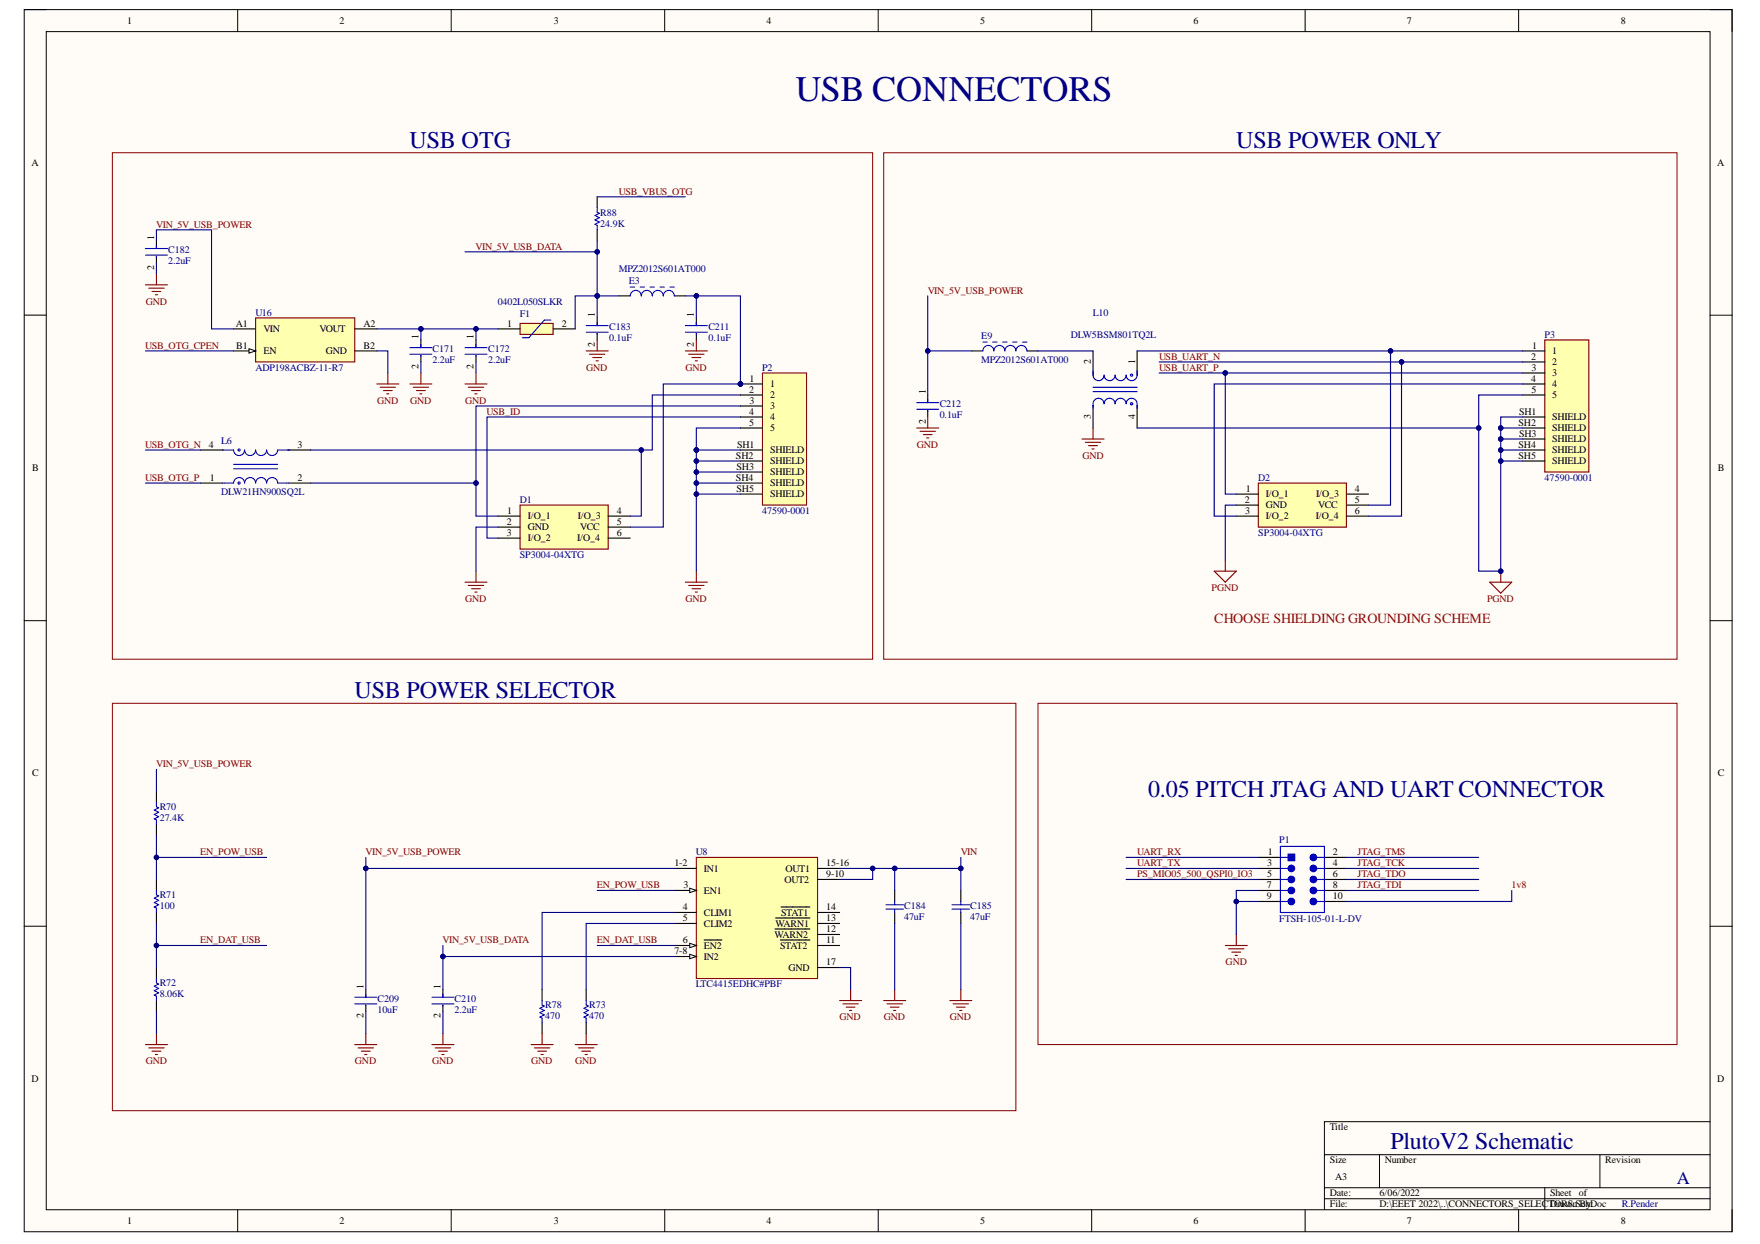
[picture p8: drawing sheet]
<svg xmlns="http://www.w3.org/2000/svg" width="297mm" height="210mm" viewBox="0 0 297 210" stroke-linecap="round" stroke-linejoin="round" font-family="sans-serif">
<defs><g id="words">
<text font-size="6.1" fill="#000080" x="134.3" y="17">USB CONNECTORS</text>
<g font-size="4.1" fill="#000080">
<text x="69.1" y="24.9">USB OTG</text>
<text x="208.6" y="24.9">USB POWER ONLY</text>
<text x="59.8" y="117.8">USB POWER SELECTOR</text>
<text x="193.8" y="134.5">0.05 PITCH JTAG AND UART CONNECTOR</text>
<text x="234.7" y="193.9">PlutoV2 Schematic</text>
</g>
<text font-size="3" fill="#000080" x="283" y="199.7">A</text>
<text font-size="2.4" fill="#c00" x="204.9" y="105.1">CHOOSE SHIELDING GROUNDING SCHEME</text>
<g font-size="1.7">
<text x="21.5" y="4">1</text>
<text x="57.3" y="4">2</text>
<text x="93.5" y="4">3</text>
<text x="129.4" y="4">4</text>
<text x="165.5" y="4">5</text>
<text x="201.5" y="4">6</text>
<text x="237.4" y="4">7</text>
<text x="273.5" y="4">8</text>
<text x="5.3" y="27.9">A</text>
<text x="289.8" y="27.9">A</text>
<text x="26" y="40.4" transform="rotate(-90 26 40.4)">1</text>
<text x="26" y="45.5" transform="rotate(-90 26 45.5)">2</text>
<text x="100.4" y="53.4" transform="rotate(-90 100.4 53.4)">1</text>
<text x="117.1" y="53.4" transform="rotate(-90 117.1 53.4)">1</text>
<text x="39.8" y="55.1">A1</text>
<text x="39.9" y="58.8">B1</text>
<text x="44.4" y="56.1">VIN</text>
<text x="44.4" y="59.8">EN</text>
<text x="53.9" y="56.1">VOUT</text>
<text x="55" y="59.8">GND</text>
<text x="61.3" y="55.1">A2</text>
<text x="61.3" y="58.8">B2</text>
<text x="70.6" y="57.1" transform="rotate(-90 70.6 57.1)">1</text>
<text x="79.9" y="57.1" transform="rotate(-90 79.9 57.1)">1</text>
<text x="85.6" y="55.1">1</text>
<text x="94.8" y="55.1">2</text>
<text x="100.4" y="58.5" transform="rotate(-90 100.4 58.5)">2</text>
<text x="117.1" y="58.5" transform="rotate(-90 117.1 58.5)">2</text>
<text x="258.6" y="58.8">1</text>
<text x="262" y="59.8">1</text>
<text x="70.6" y="62.2" transform="rotate(-90 70.6 62.2)">2</text>
<text x="79.9" y="62.2" transform="rotate(-90 79.9 62.2)">2</text>
<text x="126.5" y="64.4">1</text>
<text x="130" y="65.3">1</text>
<text x="184.1" y="61.5" transform="rotate(-90 184.1 61.5)">2</text>
<text x="191.6" y="61.5" transform="rotate(-90 191.6 61.5)">1</text>
<text x="258.4" y="60.7">2</text>
<text x="258.4" y="64.4">4</text>
<text x="258.5" y="62.6">3</text>
<text x="262" y="61.6">2</text>
<text x="262" y="63.5">3</text>
<text x="262" y="65.3">4</text>
<text x="126.4" y="66.3">2</text>
<text x="126.4" y="70">4</text>
<text x="126.4" y="71.8">5</text>
<text x="126.5" y="68.1">3</text>
<text x="130" y="67.2">2</text>
<text x="130" y="69.1">3</text>
<text x="130" y="70.9">4</text>
<text x="156.2" y="71.5" transform="rotate(-90 156.2 71.5)">2</text>
<text x="156.2" y="66.4" transform="rotate(-90 156.2 66.4)">1</text>
<text x="184.1" y="70.7" transform="rotate(-90 184.1 70.7)">3</text>
<text x="191.6" y="70.7" transform="rotate(-90 191.6 70.7)">4</text>
<text x="256.3" y="71.8">SH2</text>
<text x="256.4" y="70">SH1</text>
<text x="258.5" y="66.3">5</text>
<text x="262" y="67.2">5</text>
<text x="262" y="70.9">SHIELD</text>
<text x="35.2" y="75.6">4</text>
<text x="50.2" y="75.6">3</text>
<text x="124.2" y="77.4">SH2</text>
<text x="124.4" y="75.6">SH1</text>
<text x="130" y="72.8">5</text>
<text x="130" y="76.5">SHIELD</text>
<text x="256.3" y="75.6">SH4</text>
<text x="256.3" y="77.4">SH5</text>
<text x="256.4" y="73.7">SH3</text>
<text x="262" y="72.8">SHIELD</text>
<text x="262" y="74.6">SHIELD</text>
<text x="262" y="76.5">SHIELD</text>
<text x="5.4" y="79.5">B</text>
<text x="35.4" y="81.1">1</text>
<text x="50.2" y="81.1">2</text>
<text x="124.2" y="81.1">SH4</text>
<text x="124.3" y="79.3">SH3</text>
<text x="124.3" y="83">SH5</text>
<text x="130" y="78.3">SHIELD</text>
<text x="130" y="80.2">SHIELD</text>
<text x="130" y="82.1">SHIELD</text>
<text x="130" y="83.9">SHIELD</text>
<text x="210.2" y="83">1</text>
<text x="213.6" y="83.9">I/O_1</text>
<text x="222.2" y="83.9">I/O_3</text>
<text x="228.7" y="83">4</text>
<text x="262" y="78.3">SHIELD</text>
<text x="289.9" y="79.5">B</text>
<text x="85.5" y="88.6">2</text>
<text x="85.6" y="86.7">1</text>
<text x="89.1" y="87.6">I/O_1</text>
<text x="89.1" y="89.5">GND</text>
<text x="97.5" y="87.6">I/O_3</text>
<text x="97.9" y="89.5">VCC</text>
<text x="104.1" y="86.7">4</text>
<text x="104.1" y="88.6">5</text>
<text x="210.1" y="84.8">2</text>
<text x="210.2" y="86.7">3</text>
<text x="213.6" y="85.8">GND</text>
<text x="213.6" y="87.6">I/O_2</text>
<text x="222.1" y="87.6">I/O_4</text>
<text x="222.5" y="85.8">VCC</text>
<text x="228.7" y="84.8">5</text>
<text x="228.7" y="86.7">6</text>
<text x="85.5" y="90.4">3</text>
<text x="89.1" y="91.3">I/O_2</text>
<text x="97.4" y="91.3">I/O_4</text>
<text x="104.1" y="90.4">6</text>
<text x="5.4" y="131">C</text>
<text x="289.9" y="131">C</text>
<text x="113.8" y="146.1">1-2</text>
<text x="115.3" y="149.8">3</text>
<text x="118.8" y="147.1">IN1</text>
<text x="132.4" y="148.9">OUT2</text>
<text x="132.6" y="147.1">OUT1</text>
<text x="139.4" y="146.1">15-16</text>
<text x="139.4" y="148">9-10</text>
<text x="213.8" y="149.8">7</text>
<text x="213.9" y="146.1">3</text>
<text x="213.9" y="148">5</text>
<text x="214" y="144.3">1</text>
<text x="224.9" y="144.3">2</text>
<text x="224.9" y="146.1">4</text>
<text x="224.9" y="148">6</text>
<text x="224.9" y="149.8">8</text>
<text x="115.3" y="153.6">4</text>
<text x="115.3" y="155.4">5</text>
<text x="118.8" y="154.5">CLIM1</text>
<text x="118.8" y="150.8">EN1</text>
<text x="131.8" y="154.5">STAT1</text>
<text x="139.4" y="153.6">14</text>
<text x="139.4" y="155.4">13</text>
<text x="213.8" y="151.7">9</text>
<text x="224.9" y="151.7">10</text>
<text x="113.8" y="161">7-8</text>
<text x="115.3" y="159.1">6</text>
<text x="118.8" y="161.9">IN2</text>
<text x="118.8" y="156.3">CLIM2</text>
<text x="118.8" y="160.1">EN2</text>
<text x="130.7" y="158.2">WARN2</text>
<text x="130.9" y="156.3">WARN1</text>
<text x="131.7" y="160.1">STAT2</text>
<text x="139.4" y="159.1">11</text>
<text x="139.4" y="157.3">12</text>
<text x="61.3" y="166.8" transform="rotate(-90 61.3 166.8)">1</text>
<text x="74.4" y="166.8" transform="rotate(-90 74.4 166.8)">1</text>
<text x="133.1" y="163.8">GND</text>
<text x="139.4" y="162.8">17</text>
<text x="61.3" y="171.8" transform="rotate(-90 61.3 171.8)">2</text>
<text x="74.4" y="171.8" transform="rotate(-90 74.4 171.8)">2</text>
<text x="5.3" y="182.6">D</text>
<text x="289.8" y="182.6">D</text>
<text x="224.4" y="190.7">Title</text>
<text x="224.4" y="196.3">Size</text>
<text x="233.7" y="196.3">Number</text>
<text x="270.9" y="196.3">Revision</text>
<text x="224.4" y="201.8">Date:</text>
<text x="224.4" y="203.7">File:</text>
<text x="225.4" y="199.1">A3</text>
<text x="232.8" y="201.8">6/06/2022</text>
<text x="232.8" y="203.7">D:\EEET 2022\..\CONNECTORS_SELECTDOrawn By:</text>
<text x="261.6" y="201.8">Sheet</text>
<text x="263.5" y="203.7">RS.SchDoc</text>
<text x="266.5" y="201.8">of</text>
<text x="21.5" y="206.5">1</text>
<text x="57.3" y="206.5">2</text>
<text x="93.5" y="206.5">3</text>
<text x="129.4" y="206.5">4</text>
<text x="165.5" y="206.5">5</text>
<text x="201.5" y="206.5">6</text>
<text x="237.4" y="206.5">7</text>
<text x="273.5" y="206.5">8</text>
</g>
<g font-size="1.7" fill="#800000">
<text x="104.4" y="32.8">USB_VBUS_OTG</text>
<text x="26.4" y="38.4">VIN_5V_USB_POWER</text>
<text x="80.3" y="42.1">VIN_5V_USB_DATA</text>
<text x="24.6" y="51.4">GND</text>
<text x="156.6" y="49.6">VIN_5V_USB_POWER</text>
<text x="24.5" y="58.8">USB_OTG_CPEN</text>
<text x="99" y="62.6">GND</text>
<text x="115.7" y="62.6">GND</text>
<text x="195.6" y="60.7">USB_UART_N</text>
<text x="195.6" y="62.6">USB_UART_P</text>
<text x="63.6" y="68.1">GND</text>
<text x="69.2" y="68.1">GND</text>
<text x="78.5" y="68.1">GND</text>
<text x="82.1" y="70">USB_ID</text>
<text x="24.5" y="75.6">USB_OTG_N</text>
<text x="154.7" y="75.6">GND</text>
<text x="182.7" y="77.4">GND</text>
<text x="24.5" y="81.1">USB_OTG_P</text>
<text x="78.5" y="101.6">GND</text>
<text x="115.7" y="101.6">GND</text>
<text x="204.5" y="99.7">PGND</text>
<text x="251" y="101.6">PGND</text>
<text x="26.4" y="129.4">VIN_5V_USB_POWER</text>
<text x="33.8" y="144.3">EN_POW_USB</text>
<text x="61.7" y="144.3">VIN_5V_USB_POWER</text>
<text x="100.7" y="149.8">EN_POW_USB</text>
<text x="162.2" y="144.3">VIN</text>
<text x="191.9" y="144.3">UART_RX</text>
<text x="191.9" y="146.1">UART_TX</text>
<text x="191.9" y="148">PS_MIO05_500_QSPI0_IO3</text>
<text x="229.1" y="144.3">JTAG_TMS</text>
<text x="229.1" y="146.1">JTAG_TCK</text>
<text x="229.1" y="148">JTAG_TDO</text>
<text x="229.1" y="149.8">JTAG_TDI</text>
<text x="255.1" y="149.8">1v8</text>
<text x="33.8" y="159.1">EN_DAT_USB</text>
<text x="74.7" y="159.1">VIN_5V_USB_DATA</text>
<text x="100.7" y="159.1">EN_DAT_USB</text>
<text x="206.9" y="162.8">GND</text>
<text x="141.7" y="172.1">GND</text>
<text x="149.1" y="172.1">GND</text>
<text x="160.3" y="172.1">GND</text>
<text x="24.6" y="179.6">GND</text>
<text x="59.9" y="179.6">GND</text>
<text x="72.9" y="179.6">GND</text>
<text x="89.7" y="179.6">GND</text>
<text x="97.1" y="179.6">GND</text>
</g>
<g font-size="1.7" fill="#000080">
<text x="101.3" y="36.4">R88</text>
<text x="101.3" y="38.2">24.9K</text>
<text x="28.4" y="42.6">C182</text>
<text x="28.4" y="44.5">2.2uF</text>
<text x="104.4" y="45.8">MPZ2012S601AT000</text>
<text x="106.1" y="47.9">E3</text>
<text x="43.1" y="53.3">U16</text>
<text x="84" y="51.4">0402L050SLKR</text>
<text x="87.7" y="53.4">F1</text>
<text x="184.5" y="53.3">L10</text>
<text x="73" y="59.3">C171</text>
<text x="82.4" y="59.3">C172</text>
<text x="102.8" y="55.6">C183</text>
<text x="102.8" y="57.5">0.1uF</text>
<text x="119.6" y="55.6">C211</text>
<text x="119.6" y="57.5">0.1uF</text>
<text x="165.6" y="57.1">E9</text>
<text x="180.7" y="57">DLW5BSM801TQ2L</text>
<text x="260.7" y="57">P3</text>
<text x="43.1" y="62.6">ADP198ACBZ-11-R7</text>
<text x="73" y="61.2">2.2uF</text>
<text x="82.4" y="61.2">2.2uF</text>
<text x="128.6" y="62.6">P2</text>
<text x="165.6" y="61.2">MPZ2012S601AT000</text>
<text x="158.6" y="68.6">C212</text>
<text x="158.6" y="70.5">0.1uF</text>
<text x="37.3" y="75">L6</text>
<text x="37.3" y="83.6">DLW21HN900SQ2L</text>
<text x="212.4" y="81.1">D2</text>
<text x="260.7" y="81.1">47590-0001</text>
<text x="87.7" y="84.8">D1</text>
<text x="128.6" y="86.7">47590-0001</text>
<text x="87.7" y="94.1">SP3004-04XTG</text>
<text x="212.4" y="90.4">SP3004-04XTG</text>
<text x="27" y="136.7">R70</text>
<text x="27" y="138.5">27.4K</text>
<text x="215.9" y="142.2">P1</text>
<text x="117.5" y="144.3">U8</text>
<text x="27" y="151.5">R71</text>
<text x="27" y="153.4">100</text>
<text x="152.6" y="153.4">C184</text>
<text x="152.6" y="155.2">47uF</text>
<text x="163.8" y="153.4">C185</text>
<text x="163.8" y="155.2">47uF</text>
<text x="215.9" y="155.6">FTSH-105-01-L-DV</text>
<text x="27" y="166.4">R72</text>
<text x="117.5" y="166.6">LTC4415EDHC#PBF</text>
<text x="27" y="168.2">8.06K</text>
<text x="63.7" y="169">C209</text>
<text x="63.7" y="170.9">10uF</text>
<text x="76.7" y="169">C210</text>
<text x="76.7" y="170.9">2.2uF</text>
<text x="92" y="170.1">R78</text>
<text x="92" y="172">470</text>
<text x="99.5" y="170.1">R73</text>
<text x="99.5" y="172">470</text>
<text x="273.7" y="203.7">R.Pender</text>
</g>
</g></defs>
<path d="M4.1 1.6h288.2v206.2h-288.2z" fill-rule="evenodd" fill="#fffcf8"/>
<path d="M4.1 1.6h288.2v206.2h-288.2z" fill="none" stroke="#000" stroke-width=".17"/>
<path d="M7.8 5.3h280.8v198.8h-280.8z" fill-rule="evenodd" fill="#fffcf8"/>
<g fill="none" stroke="#000" stroke-width=".17">
<path d="M4.1 1.6h3.7M7.8 5.3h280.8v198.8h-280.8zM40.1 1.6v3.7M76.1 1.6v3.7M112.2 1.6v3.7M148.2 1.6v3.7M184.2 1.6v3.7M220.3 1.6v3.7M256.3 1.6v3.7M288.6 1.6h3.7v3.7M4.1 53.2h3.7M288.6 53.2h3.7"/>
<path d="M4.1 104.7h3.7M288.6 104.7h3.7M4.1 156.3h3.7M288.6 156.3h3.7M223.5 194.8h65.1M232.8 194.8v5.6M270 194.8v5.6M288.6 189.3h-65.1v14.8M40.1 204.1v3.7M76.1 204.1v3.7M112.2 204.1v3.7M148.2 204.1v3.7"/>
<path d="M184.2 204.1v3.7M220.3 204.1v3.7M223.5 200.4h65.1M223.5 202.3h65.1M256.3 204.1v3.7M260.7 200.4v3.7M292.3 204.1v3.7"/>
</g>
<path d="M43.1 53.6h16.8v7.5h-16.8z" fill-rule="evenodd" fill="#ffffb0"/>
<path d="M43.1 53.6h16.8v7.5h-16.8z" fill="none" stroke="#800000" stroke-width=".18"/>
<path d="M39.4 55.5h3.7M39.4 59.2h3.7" fill="none" stroke="#000" stroke-width=".18"/>
<path d="M42 58.8l1.1 .4-1.1 .4z" fill="#f8fcff"/>
<path d="M42 58.8l1.1 .4-1.1 .4z" fill="none" stroke="#000" stroke-width=".17"/>
<path d="M59.9 55.5h3.7M59.9 59.2h3.7M33.8 75.9h3.8M48.7 75.9h3.7M33.8 81.5h3.8M48.7 81.5h3.7" fill="none" stroke="#000" stroke-width=".18"/>
<g fill="none" stroke="#00f" stroke-width=".18">
<path d="M37.6 75.9h1.8a.93 .93 0 0 0 .9 1 .93 .93 0 0 0 1-1 .93 .93 0 0 0 .9 1 .93 .93 0 0 0 .9-1 .93 .93 0 0 0 1 1 .93 .93 0 0 0 .9-1 .93 .93 0 0 0 .9 1 .93 .93 0 0 0 1-1h2M39.4 79.1h7.5M39.4 78.3h7.5M37.6 81.5h1.8a.93 .93 0 0 1 .9-.9 .93 .93 0 0 1 1 .9 .93 .93 0 0 1 .9-.9 .93 .93 0 0 1 .9 .9 .93 .93 0 0 1 1-.9 .93 .93 0 0 1 .9 .9 .93 .93 0 0 1 .9-.9 .93 .93 0 0 1 1 .9h1.8"/>
<circle cx="40.3" cy="75.9" r=".19"/>
<circle cx="40.4" cy="81.5" r=".19"/>
</g>
<path d="M87.8 85.2h14.8v7.5h-14.8z" fill-rule="evenodd" fill="#ffffb0"/>
<path d="M87.8 85.2h14.8v7.5h-14.8z" fill="none" stroke="#800000" stroke-width=".18"/>
<path d="M84.1 87.1h3.7M84.1 88.9h3.7M84.1 90.8h3.7M102.6 87.1h3.8M102.6 88.9h3.8M102.6 90.8h3.8" fill="none" stroke="#000" stroke-width=".18"/>
<circle cx="125" cy="64.8" r=".37" fill="#000080"/>
<circle cx="125" cy="64.8" r=".37" fill="none" stroke="#000080" stroke-width=".17"/>
<path d="M128.7 62.9h7.4v22.3h-7.4z" fill-rule="evenodd" fill="#ffffb0"/>
<path d="M128.7 62.9h7.4v22.3h-7.4z" fill="none" stroke="#800000" stroke-width=".18"/>
<path d="M125 64.8h3.7" fill="none" stroke="#000" stroke-width=".18"/>
<circle cx="125" cy="64.8" r=".37" fill="#000080"/>
<circle cx="125" cy="64.8" r=".37" fill="none" stroke="#000080" stroke-width=".17"/>
<path d="M125 66.6h3.7M125 68.5h3.7M125 70.4h3.7M125 72.2h3.7M125 75.9h3.7M125 77.8h3.7M125 79.6h3.7M125 81.5h3.7M125 83.4h3.7" fill="none" stroke="#000" stroke-width=".18"/>
<path d="M184.5 59.2v3.7M191.9 59.2v3.7M184.5 68.5v3.7M191.9 68.5v3.7" fill="none" stroke="#000" stroke-width=".19"/>
<g fill="none" stroke="#00f" stroke-width=".19">
<path d="M184.5 62.6a1.28 1.28 0 0 0 .5 1.6 .93 .93 0 0 0 1.3-.9 .93 .93 0 0 0 1 .9 .93 .93 0 0 0 .9-.9 .93 .93 0 0 0 .9 .9 .93 .93 0 0 0 1-.9 .93 .93 0 0 0 .9 .9 .93 .93 0 0 0 .9-.9v-.7M184.5 68.1a.93 .93 0 0 1 .9-.9 .93 .93 0 0 1 .9 .9 .93 .93 0 0 1 1-.9 .93 .93 0 0 1 .9 .9 .93 .93 0 0 1 .9-.9 .93 .93 0 0 1 1 .9 .93 .93 0 0 1 .9-.9 .93 .93 0 0 1 .9 .9M184.5 65.3h7.4M184.5 66.1h7.4M184.5 68.3v.6M191.9 68.3v.6"/>
<circle cx="191" cy="63.3" r=".19"/>
<circle cx="191" cy="68.1" r=".19"/>
</g>
<path d="M212.4 81.5h14.8v7.4h-14.8z" fill-rule="evenodd" fill="#ffffb0"/>
<path d="M212.4 81.5h14.8v7.4h-14.8z" fill="none" stroke="#800000" stroke-width=".19"/>
<path d="M208.7 83.4h3.7M208.7 85.2h3.7M208.7 87.1h3.7M227.2 83.4h3.8M227.2 85.2h3.8M227.2 87.1h3.8" fill="none" stroke="#000" stroke-width=".19"/>
<path d="M260.7 57.4h7.5v22.2h-7.5z" fill-rule="evenodd" fill="#ffffb0"/>
<path d="M260.7 57.4h7.5v22.2h-7.5z" fill="none" stroke="#800000" stroke-width=".19"/>
<path d="M173.3 59.2h1.9M257 59.2h3.7M257 61.1h3.7M257 62.9h3.7M257 64.8h3.7M257 66.6h3.7M257 70.4h3.7M257 72.2h3.7M257 74.1h3.7M257 75.9h3.7M257 77.8h3.7" fill="none" stroke="#000" stroke-width=".19"/>
<path d="M104.5 49.9h1.9M113.8 49.9h1.9M164 59.2h1.9" fill="none" stroke="#000" stroke-width=".18"/>
<path d="M106.4 49.9a.93 .93 0 0 1 .9-.9 .93 .93 0 0 1 .9 .9 .93 .93 0 0 1 1-.9 .93 .93 0 0 1 .9 .9 .93 .93 0 0 1 .9-.9 .93 .93 0 0 1 .9 .9 .93 .93 0 0 1 1-.9 .93 .93 0 0 1 .9 .9M106.4 48.4h.7M108 48.4h.8M109.7 48.4h.8M111.4 48.4h.7M113.1 48.4h.7M165.9 57.7h.7M167.5 57.7h.8M169.2 57.7h.8M170.9 57.7h.7M172.4 58.3a.93 .93 0 0 0-.9 .9 .93 .93 0 0 0-1-.9 .93 .93 0 0 0-.9 .9 .93 .93 0 0 0-.9-.9 .93 .93 0 0 0-1 .9 .93 .93 0 0 0-.9-.9 .93 .93 0 0 0-.9 .9" fill="none" stroke="#00f" stroke-width=".18"/>
<path d="M172.4 58.3a.92 .92 0 0 1 .9 .9M172.6 57.7h.7" fill="none" stroke="#00f" stroke-width=".19"/>
<path d="M117.5 144.7h20.5v20.4h-20.5z" fill-rule="evenodd" fill="#ffffb0"/>
<path d="M117.5 144.7h20.5v20.4h-20.5z" fill="none" stroke="#800000" stroke-width=".18"/>
<path d="M113.8 146.5h3.7M113.8 161.4h3.7" fill="none" stroke="#000" stroke-width=".18"/>
<path d="M116.4 161l1.1 .4-1.1 .4z" fill="#f8fcff"/>
<path d="M116.4 161l1.1 .4-1.1 .4z" fill="none" stroke="#000" stroke-width=".17"/>
<path d="M113.8 154h3.7M113.8 155.8h3.7M113.8 159.5h3.7M138 146.5h3.7M138 148.4h3.7" fill="none" stroke="#000" stroke-width=".18"/>
<path d="M116.4 159.2l1.1 .3-1.1 .4z" fill="#f8fcff"/>
<path d="M116.4 159.2l1.1 .3-1.1 .4z" fill="none" stroke="#000" stroke-width=".17"/>
<path d="M113.8 150.2h3.7M118.8 158.6h3M130.8 156.7h5.9M130.9 154.9h5.8M131.7 158.6h5M131.8 153h4.9M138 154h3.7M138 159.5h3.7M138 155.8h3.7M138 157.7h3.7" fill="none" stroke="#000" stroke-width=".18"/>
<path d="M116.4 149.9l1.1 .3-1.1 .4z" fill="#f8fcff"/>
<path d="M116.4 149.9l1.1 .3-1.1 .4z" fill="none" stroke="#000" stroke-width=".17"/>
<path d="M138 163.3h3.7" fill="none" stroke="#000" stroke-width=".18"/>
<path d="M87.8 54.6h5.6v1.8h-5.6z" fill-rule="evenodd" fill="#ffffb0"/>
<g fill="none" stroke="#800000" stroke-width=".18">
<path d="M87.8 54.6h5.6v1.8h-5.6zM63.6 64.8h3.7M64.2 65.3h2.6M64.7 65.9h1.5M65.3 66.5h.3M65.5 62.9v1.9M78.5 98.2h3.7M79 98.8h2.6M79.6 99.3h1.5M80.1 99.9h.4M80.3 96.4v1.8M115.7 98.2h3.7"/>
<path d="M116.2 98.8h2.6M116.8 99.3h1.5M117.3 99.9h.4M117.5 96.4v1.8"/>
</g>
<path d="M84.1 55.5h3.7M93.4 55.5h3.7" fill="none" stroke="#000" stroke-width=".18"/>
<path d="M93 54h-1.1l-2.6 3h-1.2" fill="none" stroke="#00f" stroke-width=".18"/>
<path d="M204.9 96.4h3.8l-1.9 1.8zM206.8 94.5v1.9M251.4 98.2h3.7l-1.8 1.9zM253.3 96.4v1.8" fill="none" stroke="#800000" stroke-width=".19"/>
<circle cx="253.3" cy="96.4" r=".37" fill="#000080"/>
<circle cx="253.3" cy="96.4" r=".37" fill="none" stroke="#000080" stroke-width=".17"/>
<g fill="none" stroke="#800000" stroke-width=".19">
<path d="M182.6 74.1h3.7M183.2 74.6h2.6M183.7 75.2h1.5M184.3 75.8h.4M184.5 72.2v1.9M24.5 176.3h3.8M25.1 176.8h2.6M25.7 177.4h1.4M26.2 177.9h.4M26.4 174.4v1.9M59.9 176.3h3.7M60.4 176.8h2.6"/>
<path d="M61 177.4h1.5M61.5 177.9h.4M61.7 174.4v1.9M72.9 176.3h3.7M73.5 176.8h2.6M74 177.4h1.5M74.6 177.9h.3M74.8 174.4v1.9M89.6 176.3h3.8M90.2 176.8h2.6M90.8 177.4h1.4M91.3 177.9h.4"/>
<path d="M91.5 174.4v1.9M97.1 176.3h3.7M97.6 176.8h2.6M98.2 177.4h1.5M98.7 177.9h.4M98.9 174.4v1.9"/>
</g>
<g fill="none" stroke="#000" stroke-width=".18">
<path d="M100.8 33.2v1.9M100.8 38.8v1.8M26.4 40.6v1.3M26.4 43.2v1.1M71 57.4v1.3M71 60v1.1M80.3 57.4v1.3M80.3 60v1.1M100.8 53.6v1.3M100.8 56.2v1.2M117.5 53.6v1.3M117.5 56.2v1.2"/>
<path d="M156.6 66.6v1.3M156.6 69.2v1.2M26.4 133.5v1.9M26.4 139.1v1.9M26.4 148.4v1.8M26.4 154v1.8M151 150.2v1.9M151 154v1.8M162.2 150.2v1.9M162.2 154v1.8M26.4 163.3v1.8M26.4 168.8v1.9"/>
<path d="M61.7 167v1.3M61.7 169.6v1.1M74.8 167v1.3M74.8 169.6v1.1M91.5 167v1.8M98.9 167v1.8"/>
</g>
<g fill="none" stroke="#00f" stroke-width=".18">
<path d="M100.8 35.1v.7l.4 .2-.8 .4 .8 .3-.8 .4 .8 .4-.8 .3 .4 .2v.8M24.5 41.9h3.8M24.5 43.1h3.8M26.4 41.4v.5M26.4 43.2v.2M69.2 58.7h3.7M69.2 59.8h3.7M71 58.1v.6M71 60v.1M78.5 58.7h3.7M78.5 59.8h3.7M80.3 58.1v.6"/>
<path d="M80.3 60v.1M98.9 54.9h3.7M98.9 56.1h3.7M100.8 54.4v.5M100.8 56.2v.2M115.7 54.9h3.7M115.7 56.1h3.7M117.5 54.4v.5M117.5 56.2v.2M154.7 67.9h3.7M154.7 69.1h3.7M156.6 67.4v.5"/>
<path d="M156.6 69.2v.2M26.4 135.4v.7l.4 .2-.8 .4 .8 .4-.8 .3 .8 .4-.8 .4 .4 .2v.7M26.4 150.2v.8l.4 .2-.8 .3 .8 .4-.8 .4 .8 .4-.8 .3 .4 .2v.8M149.5 153.4h3M149.5 152.7h3M151 152.1v.6M151 153.4v.6M160.7 153.4h2.9M160.7 152.7h2.9M162.2 152.1v.6M162.2 153.4v.6M26.4 165.1v.8l.4 .1-.8 .4 .8 .4-.8 .4 .8 .3-.8 .4 .4 .2v.7"/>
<path d="M59.9 168.3h3.7M59.9 169.4h3.7M61.7 167.7v.6M61.7 169.6v.2M72.9 168.3h3.7M72.9 169.4h3.7M74.8 167.7v.6M74.8 169.6v.2M91.5 168.8v.8l.4 .2-.8 .3 .8 .4-.8 .4 .8 .3-.8 .4 .4 .2M98.9 168.8v.8l.4 .2-.7 .3 .7 .4-.7 .4 .7 .3-.7 .4 .3 .2"/>
</g>
<g fill="none" stroke="#800000" stroke-width=".18">
<path d="M24.5 48.1h3.8M25.1 48.6h2.6M25.7 49.2h1.4M26.2 49.7h.4M26.4 46.2v1.9M98.9 59.2h3.7M99.5 59.8h2.6M100.8 57.4v1.8M115.7 59.2h3.7M116.2 59.8h2.6M117.5 57.4v1.8M69.2 64.8h3.7"/>
<path d="M69.7 65.3h2.6M70.3 65.9h1.5M70.8 66.5h.4M71 62.9v1.9M78.5 64.8h3.7M79 65.3h2.6M79.6 65.9h1.5M80.1 66.5h.4M80.3 62.9v1.9M100 60.3h1.5M100.6 60.9h.4M116.8 60.3h1.5"/>
<path d="M117.3 60.9h.4M154.7 72.2h3.7M155.3 72.8h2.6M155.8 73.3h1.5M156.4 73.9h.4M156.6 70.4v1.8M141.7 168.8h3.7M142.3 169.4h2.6M142.8 169.9h1.5M143.4 170.5h.3M143.6 167v1.8M149.1 168.8h3.8"/>
<path d="M149.7 169.4h2.6M150.3 169.9h1.4M150.8 170.5h.4M151 167v1.8M160.3 168.8h3.7M160.9 169.4h2.6M161.4 169.9h1.5M162 170.5h.3M162.2 167v1.8"/>
</g>
<path d="M212.4 144.7h3.7M212.4 146.5h3.7M212.4 148.4h3.7M212.4 150.3h3.7M212.4 152.1h3.7M223.5 144.7h3.7M223.5 146.5h3.7M223.5 148.4h3.7M223.5 150.3h3.7M223.5 152.1h3.7M91.5 172.5v1.9M98.9 172.5v1.9" fill="none" stroke="#000" stroke-width=".19"/>
<path d="M216.1 146.5h1.3M91.5 171.8v.7M98.9 171.8v.7" fill="none" stroke="#00f" stroke-width=".19"/>
<path d="M19 25.8h128.3v85.4h-128.3zM149.1 25.8h133.9v85.4h-133.9zM19 118.7h152.5v68.7h-152.5z" fill="none" stroke="#800000" stroke-width=".17"/>
<circle cx="217.9" cy="146.5" r=".56" fill="#00f"/>
<g fill="none" stroke="#00f" stroke-width=".19">
<path d="M222.2 146.5h1.3"/>
<circle cx="217.9" cy="146.5" r=".56"/>
</g>
<circle cx="221.7" cy="146.5" r=".56" fill="#00f"/>
<g fill="none" stroke="#00f" stroke-width=".19">
<path d="M216.1 144.7h1.3M222.2 144.7h1.3"/>
<circle cx="221.7" cy="146.5" r=".56"/>
</g>
<circle cx="221.7" cy="144.7" r=".56" fill="#00f"/>
<g fill="none" stroke="#00f" stroke-width=".19">
<path d="M216.1 142.8h7.4v11.2h-7.4zM216.1 150.3h1.3"/>
<circle cx="221.7" cy="144.7" r=".56"/>
</g>
<circle cx="217.9" cy="150.2" r=".56" fill="#00f"/>
<g fill="none" stroke="#00f" stroke-width=".19">
<path d="M222.2 150.3h1.3"/>
<circle cx="217.9" cy="150.2" r=".56"/>
</g>
<circle cx="221.7" cy="150.2" r=".56" fill="#00f"/>
<g fill="none" stroke="#00f" stroke-width=".19">
<path d="M216.1 148.4h1.3"/>
<circle cx="221.7" cy="150.2" r=".56"/>
</g>
<circle cx="217.9" cy="148.4" r=".56" fill="#00f"/>
<g fill="none" stroke="#00f" stroke-width=".19">
<path d="M222.2 148.4h1.3"/>
<circle cx="217.9" cy="148.4" r=".56"/>
</g>
<circle cx="221.7" cy="148.4" r=".56" fill="#00f"/>
<g fill="none" stroke="#00f" stroke-width=".19">
<path d="M216.1 152.1h1.3"/>
<circle cx="221.7" cy="148.4" r=".56"/>
</g>
<circle cx="217.9" cy="152.1" r=".56" fill="#00f"/>
<g fill="none" stroke="#00f" stroke-width=".19">
<path d="M222.2 152.1h1.3"/>
<circle cx="217.9" cy="152.1" r=".56"/>
</g>
<circle cx="221.7" cy="152.1" r=".56" fill="#00f"/>
<circle cx="221.7" cy="152.1" r=".56" fill="none" stroke="#00f" stroke-width=".19"/>
<path d="M217.4 144.1h1.1v1.1h-1.1z" fill-rule="evenodd" fill="#00f"/>
<path d="M217.4 144.1h1.1v1.1h-1.1z" fill="none" stroke="#00f" stroke-width=".19"/>
<path d="M206.8 159.5h3.7M208.7 157.7v1.8M207.3 160.1h2.7M207.9 160.7h1.5M208.5 161.2h.3" fill="none" stroke="#800000" stroke-width=".19"/>
<path d="M175.2 118.7h107.8v57.6h-107.8z" fill="none" stroke="#800000" stroke-width=".17"/>
<path d="M63.6 59.2h1.9v3.7M125 64.8h-13.1v24.1h-5.5" fill="none" stroke="#000080" stroke-width=".18"/>
<circle cx="125" cy="64.8" r=".37" fill="#000080"/>
<circle cx="125" cy="64.8" r=".37" fill="none" stroke="#000080" stroke-width=".17"/>
<path d="M125 70.4h-42.8v20.4h1.9M125 68.5h-44.7v13M84.1 88.9h-3.8v7.5" fill="none" stroke="#000080" stroke-width=".18"/>
<circle cx="80.3" cy="81.5" r=".37" fill="#000080"/>
<circle cx="80.3" cy="81.5" r=".37" fill="none" stroke="#000080" stroke-width=".17"/>
<path d="M108.2 75.9v11.2h-1.8" fill="none" stroke="#000080" stroke-width=".18"/>
<circle cx="108.2" cy="75.9" r=".37" fill="#000080"/>
<circle cx="108.2" cy="75.9" r=".37" fill="none" stroke="#000080" stroke-width=".17"/>
<path d="M24.5 75.9h9.3M24.5 81.5h9.3" fill="none" stroke="#000080" stroke-width=".18"/>
<path d="M175.2 59.2h9.3M257 66.6h-7.4v5.6h-57.7" fill="none" stroke="#000080" stroke-width=".19"/>
<circle cx="249.6" cy="72.2" r=".37" fill="#000080"/>
<circle cx="249.6" cy="72.2" r=".37" fill="none" stroke="#000080" stroke-width=".17"/>
<path d="M234.7 59.2v26h-3.7" fill="none" stroke="#000080" stroke-width=".19"/>
<circle cx="234.7" cy="59.2" r=".37" fill="#000080"/>
<circle cx="234.7" cy="59.2" r=".37" fill="none" stroke="#000080" stroke-width=".17"/>
<path d="M257 62.9h-50.2v20.5h1.9" fill="none" stroke="#000080" stroke-width=".19"/>
<circle cx="206.8" cy="62.9" r=".37" fill="#000080"/>
<circle cx="206.8" cy="62.9" r=".37" fill="none" stroke="#000080" stroke-width=".17"/>
<path d="M253.3 72.2h3.7M257 64.8h-52.1v22.3h3.8M208.7 85.2h-1.9v9.3" fill="none" stroke="#000080" stroke-width=".19"/>
<circle cx="253.3" cy="72.2" r=".37" fill="#000080"/>
<circle cx="253.3" cy="72.2" r=".37" fill="none" stroke="#000080" stroke-width=".17"/>
<path d="M253.3 74.1h3.7" fill="none" stroke="#000080" stroke-width=".19"/>
<circle cx="253.3" cy="74.1" r=".37" fill="#000080"/>
<circle cx="253.3" cy="74.1" r=".37" fill="none" stroke="#000080" stroke-width=".17"/>
<path d="M253.3 75.9h3.7" fill="none" stroke="#000080" stroke-width=".19"/>
<circle cx="253.3" cy="75.9" r=".37" fill="#000080"/>
<circle cx="253.3" cy="75.9" r=".37" fill="none" stroke="#000080" stroke-width=".17"/>
<path d="M253.3 77.8h3.7" fill="none" stroke="#000080" stroke-width=".19"/>
<circle cx="253.3" cy="77.8" r=".37" fill="#000080"/>
<circle cx="253.3" cy="77.8" r=".37" fill="none" stroke="#000080" stroke-width=".17"/>
<path d="M117.5 75.9h7.5" fill="none" stroke="#000080" stroke-width=".18"/>
<circle cx="117.5" cy="75.9" r=".37" fill="#000080"/>
<circle cx="117.5" cy="75.9" r=".37" fill="none" stroke="#000080" stroke-width=".17"/>
<path d="M125 72.2h-7.5v3.7" fill="none" stroke="#000080" stroke-width=".18"/>
<circle cx="117.5" cy="75.9" r=".37" fill="#000080"/>
<circle cx="117.5" cy="75.9" r=".37" fill="none" stroke="#000080" stroke-width=".17"/>
<path d="M117.5 75.9v1.9" fill="none" stroke="#000080" stroke-width=".18"/>
<circle cx="117.5" cy="77.8" r=".37" fill="#000080"/>
<circle cx="117.5" cy="77.8" r=".37" fill="none" stroke="#000080" stroke-width=".17"/>
<circle cx="117.5" cy="75.9" r=".37" fill="#000080"/>
<circle cx="117.5" cy="75.9" r=".37" fill="none" stroke="#000080" stroke-width=".17"/>
<path d="M117.5 79.6h7.5" fill="none" stroke="#000080" stroke-width=".18"/>
<circle cx="117.5" cy="79.6" r=".37" fill="#000080"/>
<circle cx="117.5" cy="79.6" r=".37" fill="none" stroke="#000080" stroke-width=".17"/>
<path d="M117.5 81.5h7.5" fill="none" stroke="#000080" stroke-width=".18"/>
<circle cx="117.5" cy="81.5" r=".37" fill="#000080"/>
<circle cx="117.5" cy="81.5" r=".37" fill="none" stroke="#000080" stroke-width=".17"/>
<path d="M117.5 83.4h7.5" fill="none" stroke="#000080" stroke-width=".18"/>
<circle cx="117.5" cy="83.4" r=".37" fill="#000080"/>
<circle cx="117.5" cy="83.4" r=".37" fill="none" stroke="#000080" stroke-width=".17"/>
<path d="M257 61.1h-20.5v26h-5.5" fill="none" stroke="#000080" stroke-width=".19"/>
<circle cx="236.5" cy="61.1" r=".37" fill="#000080"/>
<circle cx="236.5" cy="61.1" r=".37" fill="none" stroke="#000080" stroke-width=".17"/>
<path d="M195.6 61.1h40.9" fill="none" stroke="#000080" stroke-width=".19"/>
<circle cx="236.5" cy="61.1" r=".37" fill="#000080"/>
<circle cx="236.5" cy="61.1" r=".37" fill="none" stroke="#000080" stroke-width=".17"/>
<path d="M195.6 62.9h11.2" fill="none" stroke="#000080" stroke-width=".19"/>
<circle cx="206.8" cy="62.9" r=".37" fill="#000080"/>
<circle cx="206.8" cy="62.9" r=".37" fill="none" stroke="#000080" stroke-width=".17"/>
<path d="M156.6 49.9v9.3h7.4" fill="none" stroke="#000080" stroke-width=".18"/>
<circle cx="156.6" cy="59.2" r=".37" fill="#000080"/>
<circle cx="156.6" cy="59.2" r=".37" fill="none" stroke="#000080" stroke-width=".17"/>
<path d="M156.6 59.2v7.4" fill="none" stroke="#000080" stroke-width=".18"/>
<circle cx="156.6" cy="59.2" r=".37" fill="#000080"/>
<circle cx="156.6" cy="59.2" r=".37" fill="none" stroke="#000080" stroke-width=".17"/>
<path d="M24.5 59.2h14.9M26.4 40.6v-1.8h9.3v16.7h3.7M26.4 44.3v1.9M52.4 81.5h27.9v5.6h3.8" fill="none" stroke="#000080" stroke-width=".18"/>
<circle cx="80.3" cy="81.5" r=".37" fill="#000080"/>
<circle cx="80.3" cy="81.5" r=".37" fill="none" stroke="#000080" stroke-width=".17"/>
<path d="M71 55.5v1.9" fill="none" stroke="#000080" stroke-width=".18"/>
<circle cx="71" cy="55.5" r=".37" fill="#000080"/>
<circle cx="71" cy="55.5" r=".37" fill="none" stroke="#000080" stroke-width=".17"/>
<path d="M80.3 55.5v1.9" fill="none" stroke="#000080" stroke-width=".18"/>
<circle cx="80.3" cy="55.5" r=".37" fill="#000080"/>
<circle cx="80.3" cy="55.5" r=".37" fill="none" stroke="#000080" stroke-width=".17"/>
<path d="M100.8 49.9v3.7M71 61.1v1.8M80.3 61.1v1.8" fill="none" stroke="#000080" stroke-width=".18"/>
<circle cx="100.8" cy="49.9" r=".37" fill="#000080"/>
<circle cx="100.8" cy="49.9" r=".37" fill="none" stroke="#000080" stroke-width=".17"/>
<path d="M117.5 49.9v3.7" fill="none" stroke="#000080" stroke-width=".18"/>
<circle cx="117.5" cy="49.9" r=".37" fill="#000080"/>
<circle cx="117.5" cy="49.9" r=".37" fill="none" stroke="#000080" stroke-width=".17"/>
<path d="M78.5 42.5h22.3" fill="none" stroke="#000080" stroke-width=".18"/>
<circle cx="100.8" cy="42.5" r=".37" fill="#000080"/>
<circle cx="100.8" cy="42.5" r=".37" fill="none" stroke="#000080" stroke-width=".17"/>
<path d="M100.8 33.2h14.9M100.8 159.5h13M100.8 150.2h13M74.8 161.4v5.6M141.7 163.3h1.9v3.7" fill="none" stroke="#000080" stroke-width=".18"/>
<path d="M61.7 170.7v3.7M74.8 170.7v3.7" fill="none" stroke="#000080" stroke-width=".19"/>
<circle cx="74.8" cy="161.4" r=".37" fill="#000080"/>
<circle cx="74.8" cy="161.4" r=".37" fill="none" stroke="#000080" stroke-width=".17"/>
<path d="M61.7 146.5v20.5" fill="none" stroke="#000080" stroke-width=".18"/>
<circle cx="61.7" cy="146.5" r=".37" fill="#000080"/>
<circle cx="61.7" cy="146.5" r=".37" fill="none" stroke="#000080" stroke-width=".17"/>
<path d="M113.8 154h-22.3v13M113.8 155.8h-14.9v11.2M141.7 146.5h5.6v1.9h-5.6" fill="none" stroke="#000080" stroke-width=".18"/>
<circle cx="147.3" cy="146.5" r=".37" fill="#000080"/>
<circle cx="147.3" cy="146.5" r=".37" fill="none" stroke="#000080" stroke-width=".17"/>
<path d="M151 146.5v3.7" fill="none" stroke="#000080" stroke-width=".18"/>
<circle cx="151" cy="146.5" r=".37" fill="#000080"/>
<circle cx="151" cy="146.5" r=".37" fill="none" stroke="#000080" stroke-width=".17"/>
<path d="M162.2 146.5v3.7" fill="none" stroke="#000080" stroke-width=".18"/>
<circle cx="162.2" cy="146.5" r=".37" fill="#000080"/>
<circle cx="162.2" cy="146.5" r=".37" fill="none" stroke="#000080" stroke-width=".17"/>
<path d="M61.7 144.7v1.8h52.1M151 155.8v11.2M162.2 155.8v11.2" fill="none" stroke="#000080" stroke-width=".18"/>
<circle cx="61.7" cy="146.5" r=".37" fill="#000080"/>
<circle cx="61.7" cy="146.5" r=".37" fill="none" stroke="#000080" stroke-width=".17"/>
<path d="M74.8 159.5v1.9h39" fill="none" stroke="#000080" stroke-width=".18"/>
<circle cx="74.8" cy="161.4" r=".37" fill="#000080"/>
<circle cx="74.8" cy="161.4" r=".37" fill="none" stroke="#000080" stroke-width=".17"/>
<path d="M26.4 129.8v3.7M26.4 144.7h18.6" fill="none" stroke="#000080" stroke-width=".18"/>
<path d="M26.4 170.7v3.7" fill="none" stroke="#000080" stroke-width=".19"/>
<circle cx="26.4" cy="144.7" r=".37" fill="#000080"/>
<circle cx="26.4" cy="144.7" r=".37" fill="none" stroke="#000080" stroke-width=".17"/>
<path d="M26.4 159.5h18.6" fill="none" stroke="#000080" stroke-width=".18"/>
<circle cx="26.4" cy="159.5" r=".37" fill="#000080"/>
<circle cx="26.4" cy="159.5" r=".37" fill="none" stroke="#000080" stroke-width=".17"/>
<path d="M125 66.6h-14.9v9.3h-57.7" fill="none" stroke="#000080" stroke-width=".18"/>
<circle cx="108.2" cy="75.9" r=".37" fill="#000080"/>
<circle cx="108.2" cy="75.9" r=".37" fill="none" stroke="#000080" stroke-width=".17"/>
<path d="M63.6 55.5h20.5" fill="none" stroke="#000080" stroke-width=".18"/>
<circle cx="71" cy="55.5" r=".37" fill="#000080"/>
<circle cx="71" cy="55.5" r=".37" fill="none" stroke="#000080" stroke-width=".17"/>
<circle cx="80.3" cy="55.5" r=".37" fill="#000080"/>
<circle cx="80.3" cy="55.5" r=".37" fill="none" stroke="#000080" stroke-width=".17"/>
<path d="M104.5 49.9h-7.4v5.6" fill="none" stroke="#000080" stroke-width=".18"/>
<circle cx="100.8" cy="49.9" r=".37" fill="#000080"/>
<circle cx="100.8" cy="49.9" r=".37" fill="none" stroke="#000080" stroke-width=".17"/>
<path d="M115.7 49.9h9.3v14.9" fill="none" stroke="#000080" stroke-width=".18"/>
<circle cx="117.5" cy="49.9" r=".37" fill="#000080"/>
<circle cx="117.5" cy="49.9" r=".37" fill="none" stroke="#000080" stroke-width=".17"/>
<circle cx="125" cy="64.8" r=".37" fill="#000080"/>
<circle cx="125" cy="64.8" r=".37" fill="none" stroke="#000080" stroke-width=".17"/>
<path d="M125 77.8h-7.5v18.6" fill="none" stroke="#000080" stroke-width=".18"/>
<circle cx="117.5" cy="77.8" r=".37" fill="#000080"/>
<circle cx="117.5" cy="77.8" r=".37" fill="none" stroke="#000080" stroke-width=".17"/>
<circle cx="117.5" cy="79.6" r=".37" fill="#000080"/>
<circle cx="117.5" cy="79.6" r=".37" fill="none" stroke="#000080" stroke-width=".17"/>
<circle cx="117.5" cy="81.5" r=".37" fill="#000080"/>
<circle cx="117.5" cy="81.5" r=".37" fill="none" stroke="#000080" stroke-width=".17"/>
<circle cx="117.5" cy="83.4" r=".37" fill="#000080"/>
<circle cx="117.5" cy="83.4" r=".37" fill="none" stroke="#000080" stroke-width=".17"/>
<path d="M191.9 59.2h65.1" fill="none" stroke="#000080" stroke-width=".19"/>
<circle cx="234.7" cy="59.2" r=".37" fill="#000080"/>
<circle cx="234.7" cy="59.2" r=".37" fill="none" stroke="#000080" stroke-width=".17"/>
<path d="M100.8 40.6v9.3" fill="none" stroke="#000080" stroke-width=".18"/>
<circle cx="100.8" cy="42.5" r=".37" fill="#000080"/>
<circle cx="100.8" cy="42.5" r=".37" fill="none" stroke="#000080" stroke-width=".17"/>
<circle cx="100.8" cy="49.9" r=".37" fill="#000080"/>
<circle cx="100.8" cy="49.9" r=".37" fill="none" stroke="#000080" stroke-width=".17"/>
<path d="M257 70.4h-3.7v26h-3.7v-24.2" fill="none" stroke="#000080" stroke-width=".19"/>
<circle cx="253.3" cy="72.2" r=".37" fill="#000080"/>
<circle cx="253.3" cy="72.2" r=".37" fill="none" stroke="#000080" stroke-width=".17"/>
<circle cx="253.3" cy="74.1" r=".37" fill="#000080"/>
<circle cx="253.3" cy="74.1" r=".37" fill="none" stroke="#000080" stroke-width=".17"/>
<circle cx="253.3" cy="75.9" r=".37" fill="#000080"/>
<circle cx="253.3" cy="75.9" r=".37" fill="none" stroke="#000080" stroke-width=".17"/>
<circle cx="253.3" cy="77.8" r=".37" fill="#000080"/>
<circle cx="253.3" cy="77.8" r=".37" fill="none" stroke="#000080" stroke-width=".17"/>
<circle cx="253.3" cy="96.4" r=".37" fill="#000080"/>
<circle cx="253.3" cy="96.4" r=".37" fill="none" stroke="#000080" stroke-width=".17"/>
<circle cx="249.6" cy="72.2" r=".37" fill="#000080"/>
<circle cx="249.6" cy="72.2" r=".37" fill="none" stroke="#000080" stroke-width=".17"/>
<path d="M162.2 144.7v1.8h-14.9" fill="none" stroke="#000080" stroke-width=".18"/>
<circle cx="147.3" cy="146.5" r=".37" fill="#000080"/>
<circle cx="147.3" cy="146.5" r=".37" fill="none" stroke="#000080" stroke-width=".17"/>
<circle cx="151" cy="146.5" r=".37" fill="#000080"/>
<circle cx="151" cy="146.5" r=".37" fill="none" stroke="#000080" stroke-width=".17"/>
<circle cx="162.2" cy="146.5" r=".37" fill="#000080"/>
<circle cx="162.2" cy="146.5" r=".37" fill="none" stroke="#000080" stroke-width=".17"/>
<path d="M26.4 155.8v7.5" fill="none" stroke="#000080" stroke-width=".18"/>
<circle cx="26.4" cy="159.5" r=".37" fill="#000080"/>
<circle cx="26.4" cy="159.5" r=".37" fill="none" stroke="#000080" stroke-width=".17"/>
<path d="M26.4 141v7.4" fill="none" stroke="#000080" stroke-width=".18"/>
<circle cx="26.4" cy="144.7" r=".37" fill="#000080"/>
<circle cx="26.4" cy="144.7" r=".37" fill="none" stroke="#000080" stroke-width=".17"/>
<path d="M190.1 144.7h22.3M190.1 146.5h22.3M190.1 148.4h22.3M212.4 150.3h-3.7v1.8h3.7M227.2 144.7h22.4M227.2 146.5h22.4M227.2 148.4h22.4M227.2 150.3h22.4M255.1 150.3v1.8h-27.9" fill="none" stroke="#000080" stroke-width=".19"/>
<circle cx="208.6" cy="152.1" r=".37" fill="#000080"/>
<circle cx="208.6" cy="152.1" r=".37" fill="none" stroke="#000080" stroke-width=".17"/>
<path d="M208.7 152.1v5.6" fill="none" stroke="#000080" stroke-width=".19"/>
<circle cx="208.6" cy="152.1" r=".37" fill="#000080"/>
<circle cx="208.6" cy="152.1" r=".37" fill="none" stroke="#000080" stroke-width=".17"/>
<use href="#words"/>
</svg>
